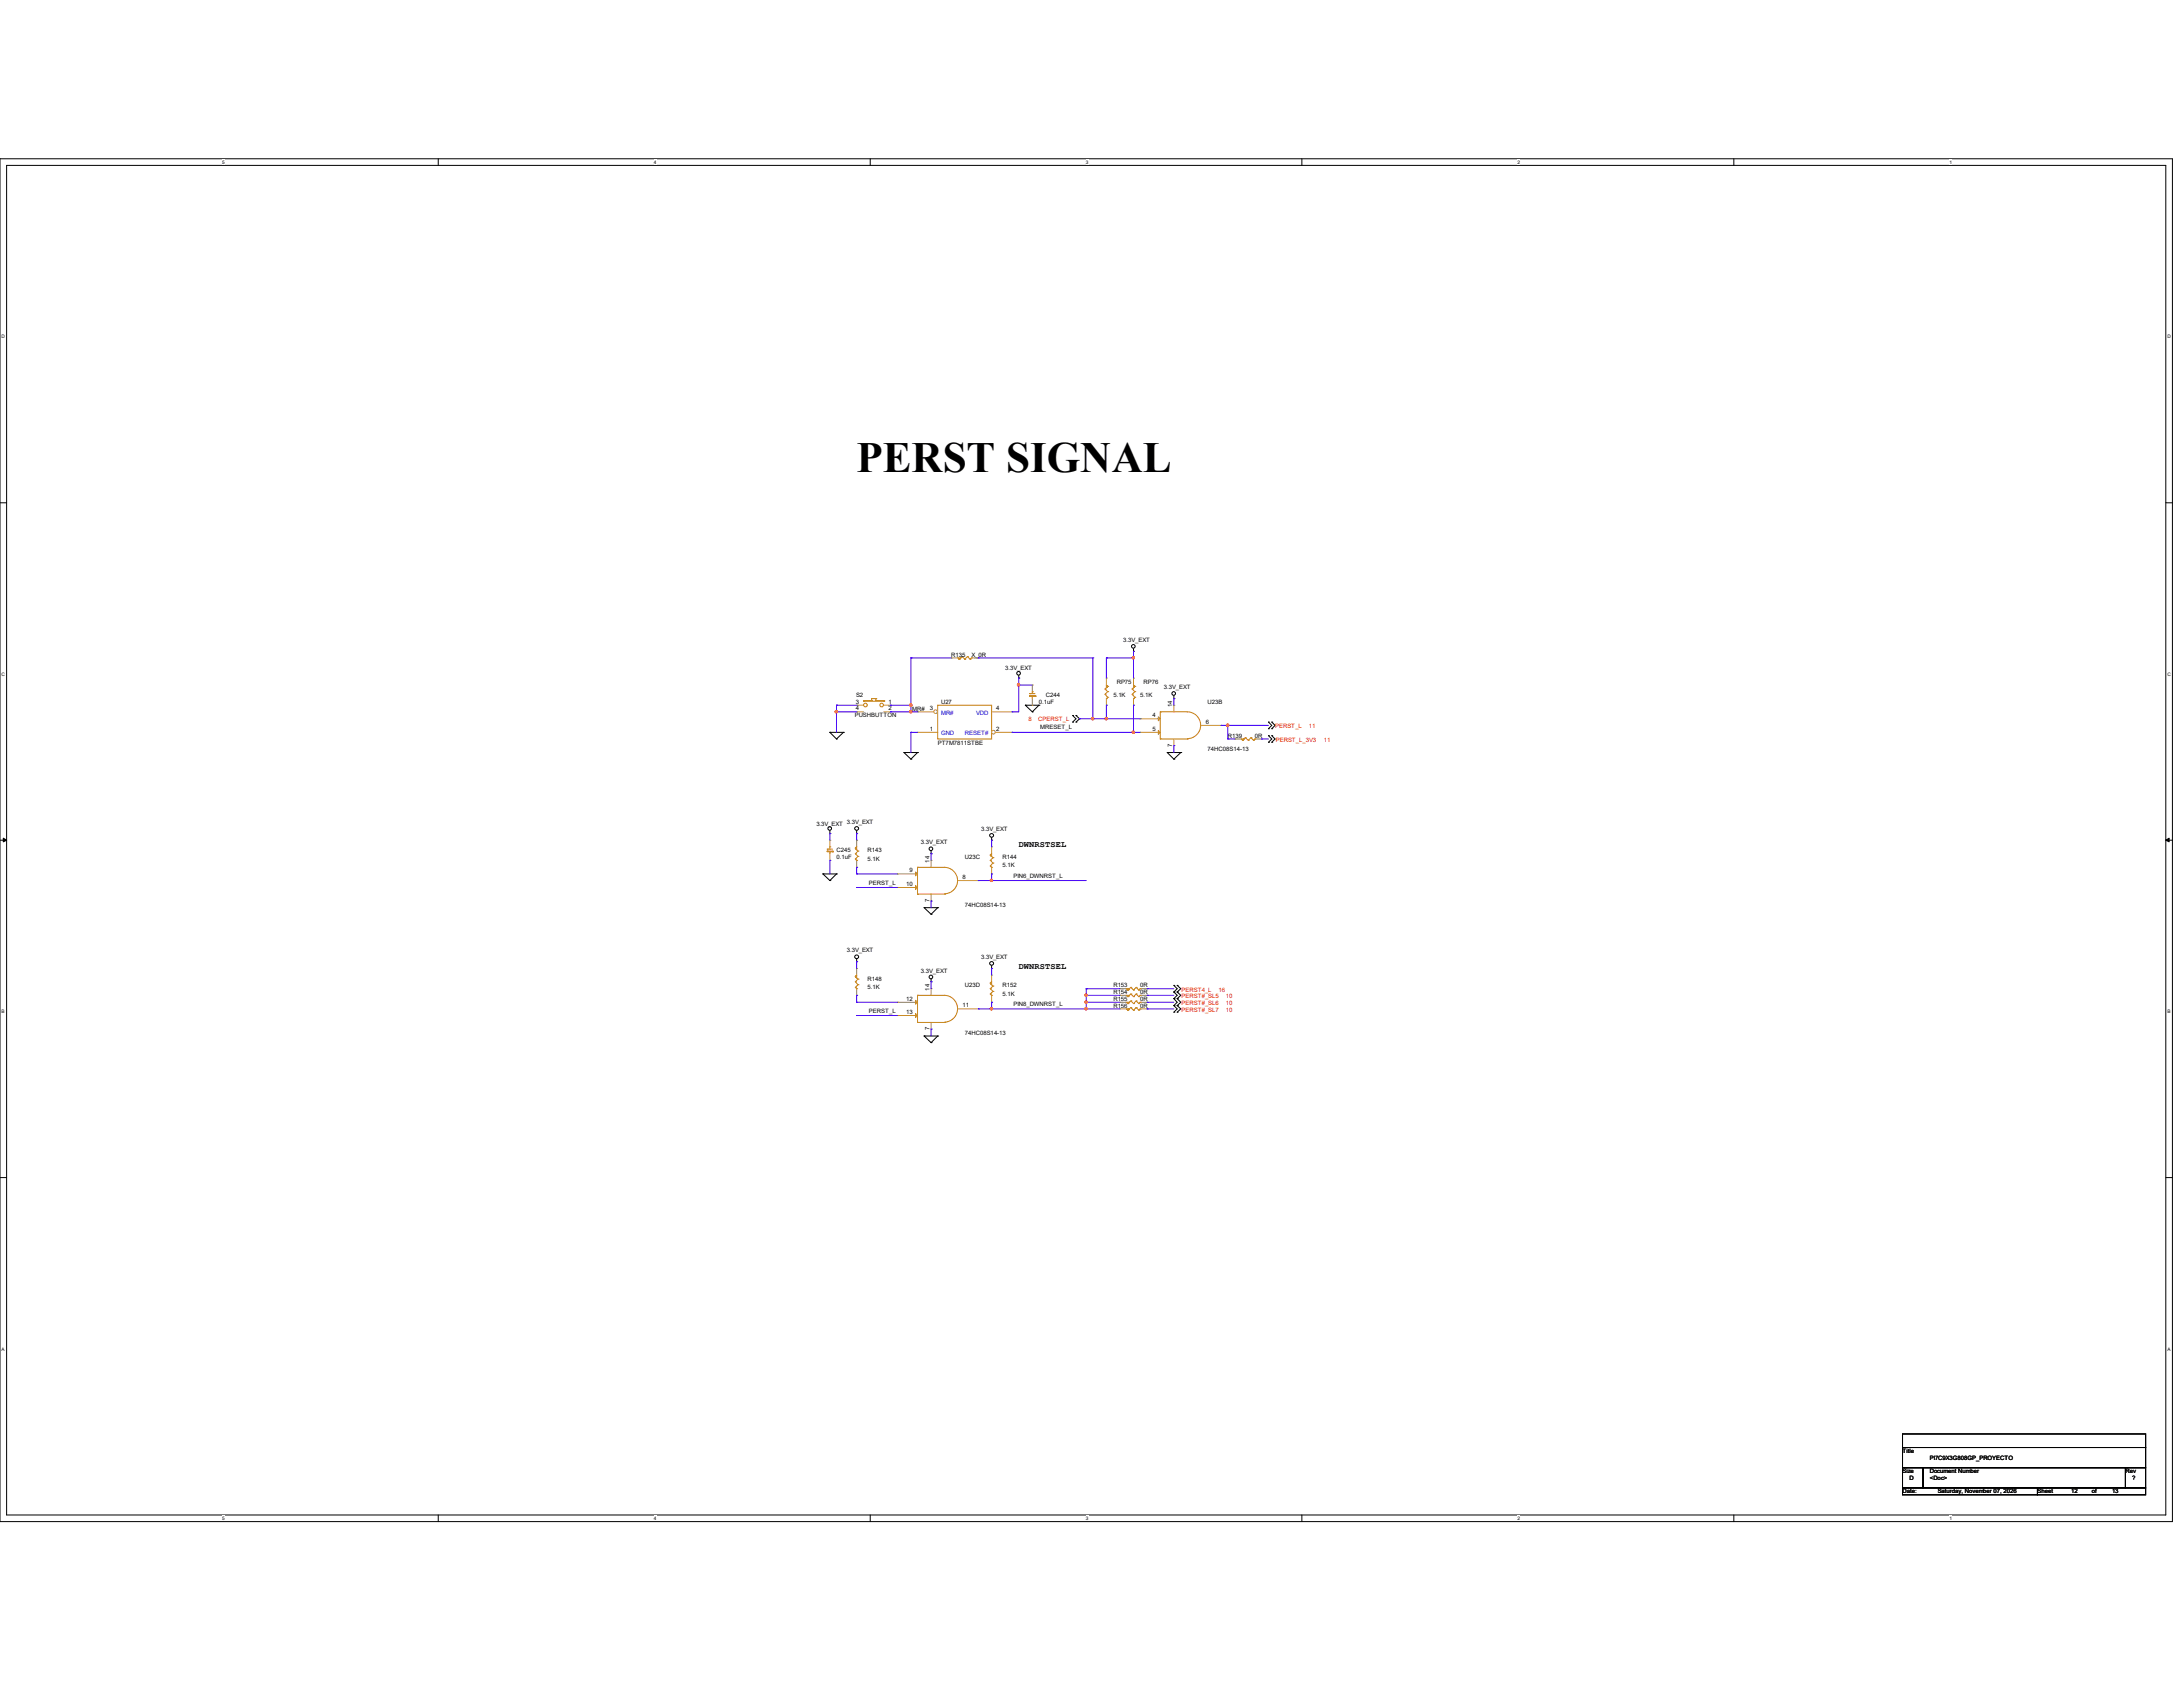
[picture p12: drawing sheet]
<svg xmlns="http://www.w3.org/2000/svg" width="279mm" height="216mm" viewBox="0 0 279 216" stroke-linecap="round" stroke-linejoin="round" font-family="sans-serif">
<defs><g id="words">
<text font-size="5.5" x="109.6" y="60.4">PERST SIGNAL</text>
<g font-size="1.1">
<text x="130.4" y="108.5">DWNRSTSEL</text>
<text x="130.4" y="124">DWNRSTSEL</text>
</g>
<g font-size=".8">
<text x="143.8" y="82.2">3.3V_EXT</text>
<text x="109.6" y="89.2">S2</text>
<text x="121.8" y="84.1">R135</text>
<text x="124.3" y="84.1">X_0R</text>
<text x="128.7" y="85.8">3.3V_EXT</text>
<text x="133.9" y="89.2">C244</text>
<text x="142.5" y="89.2">5.1K</text>
<text x="142.9" y="87.5">RP75</text>
<text x="145.9" y="89.2">5.1K</text>
<text x="146.4" y="87.5">RP76</text>
<text x="149" y="88.2">3.3V_EXT</text>
<text x="109.4" y="91.8">PUSHBUTTON</text>
<text x="109.5" y="90">3</text>
<text x="109.5" y="90.9">4</text>
<text x="113.7" y="90">1</text>
<text x="113.7" y="90.9">2</text>
<text x="116.8" y="90.9">MR#</text>
<text x="119" y="90.9">3</text>
<text x="119" y="93.5">1</text>
<text x="120" y="95.3">PT7M7811STBE</text>
<text x="120.4" y="90.1">U27</text>
<text x="127.5" y="90.9">4</text>
<text x="127.5" y="93.5">2</text>
<text x="133" y="90.1">0.1uF</text>
<text x="133.1" y="93.3">MRESET_L</text>
<text x="147.5" y="91.8">4</text>
<text x="147.5" y="93.5">5</text>
<text x="150" y="95.6" transform="rotate(-90 150 95.6)">7</text>
<text x="150" y="90.5" transform="rotate(-90 150 90.5)">14</text>
<text x="154.3" y="92.6">6</text>
<text x="154.6" y="90.1">U23B</text>
<text x="157.1" y="94.4">R139</text>
<text x="160.6" y="94.4">0R</text>
<text x="154.6" y="96.1">74HC08S14-13</text>
<text x="104.5" y="105.7">3.3V_EXT 3.3V_EXT</text>
<text x="125.6" y="106.3">3.3V_EXT</text>
<text x="107.1" y="109.1">C245</text>
<text x="107.1" y="110">0.1uF</text>
<text x="111" y="109.1">R143</text>
<text x="111" y="110.2">5.1K</text>
<text x="111.2" y="113.2">PERST_L</text>
<text x="116" y="113.4">10</text>
<text x="116.4" y="111.6">9</text>
<text x="117.9" y="108.1">3.3V_EXT</text>
<text x="119" y="110.4" transform="rotate(-90 119 110.4)">14</text>
<text x="123.2" y="112.5">8</text>
<text x="123.5" y="110">U23C</text>
<text x="128.3" y="110">R144</text>
<text x="128.3" y="111">5.1K</text>
<text x="129.7" y="112.3">PIN6_DWNRST_L</text>
<text x="119" y="115.4" transform="rotate(-90 119 115.4)">7</text>
<text x="123.5" y="116">74HC08S14-13</text>
<text x="108.4" y="121.9">3.3V_EXT</text>
<text x="111" y="125.5">R148</text>
<text x="117.9" y="124.5">3.3V_EXT</text>
<text x="125.6" y="122.8">3.3V_EXT</text>
<text x="111" y="126.5">5.1K</text>
<text x="111.2" y="129.6">PERST_L</text>
<text x="116" y="128.1">12</text>
<text x="116" y="129.8">13</text>
<text x="119" y="131.9" transform="rotate(-90 119 131.9)">7</text>
<text x="119" y="126.8" transform="rotate(-90 119 126.8)">14</text>
<text x="123.2" y="128.9">11</text>
<text x="123.5" y="126.4">U23D</text>
<text x="128.3" y="126.4">R152</text>
<text x="128.3" y="127.4">5.1K</text>
<text x="129.7" y="128.7">PIN8_DWNRST_L</text>
<text x="142.5" y="126.4">R153</text>
<text x="142.5" y="127.3">R154</text>
<text x="142.5" y="129">R156</text>
<text x="142.5" y="128.1">R155</text>
<text x="145.9" y="126.4">0R</text>
<text x="145.9" y="127.3">0R</text>
<text x="145.9" y="129">0R</text>
<text x="145.9" y="128.1">0R</text>
<text x="123.5" y="132.4">74HC08S14-13</text>
<text x="243.5" y="186">Title</text>
<text x="243.5" y="188.6">Size</text>
<text x="243.5" y="191.1">Date:</text>
<text x="244.4" y="189.4">D</text>
<text x="247" y="188.6">Document Number</text>
<text x="247" y="189.4">&lt;Doc&gt;</text>
<text x="247" y="186.8">PI7C9X3G808GP_PROYECTO</text>
<text x="248" y="191.1">Saturday, November 07, 2026</text>
<text x="260.8" y="191.1">Sheet</text>
<text x="265.1" y="191.1">12</text>
<text x="267.7" y="191.1">of</text>
<text x="270.3" y="191.1">13</text>
<text x="272" y="188.6">Rev</text>
<text x="272.9" y="189.4">?</text>
</g>
<g font-size=".8" fill="#00c">
<text x="120.4" y="91.5">MR#</text>
<text x="120.4" y="94.1">GND</text>
<text x="123.5" y="94.1">RESET#</text>
<text x="124.9" y="91.5">VDD</text>
</g>
<g font-size=".8" fill="#f00">
<text x="131.6" y="92.3">8</text>
<text x="132.9" y="92.3">CPERST_L</text>
<text x="163.2" y="93.2">PERST_L</text>
<text x="163.3" y="95">PERST_L_3V3</text>
<text x="167.5" y="93.2">11</text>
<text x="169.4" y="95">11</text>
<text x="151.2" y="128.6">PERST#_SL6</text>
<text x="151.2" y="129.5">PERST#_SL7</text>
<text x="151.2" y="127.8">PERST#_SL5</text>
<text x="151.2" y="126.9">PERST4_L</text>
<text x="156" y="126.9">16</text>
<text x="156.9" y="128.6">10</text>
<text x="156.9" y="129.5">10</text>
<text x="156.9" y="127.8">10</text>
</g>
<g font-size=".6">
<text x="28.4" y="21">5</text>
<text x="83.7" y="21">4</text>
<text x="139" y="21">3</text>
<text x="194.2" y="21">2</text>
<text x="249.5" y="21">1</text>
<text x=".2" y="43.3">D</text>
<text x="277.4" y="43.3">D</text>
<text x=".2" y="86.5">C</text>
<text x="277.4" y="86.5">C</text>
<text x=".2" y="129.7">B</text>
<text x="277.4" y="129.7">B</text>
<text x=".2" y="172.8">A</text>
<text x="277.4" y="172.8">A</text>
<text x="28.4" y="194.5">5</text>
<text x="83.7" y="194.5">4</text>
<text x="139" y="194.5">3</text>
<text x="194.2" y="194.5">2</text>
<text x="249.5" y="194.5">1</text>
</g>
</g></defs>
<path d="M0 20.3h278v174.4h-278zM.8 21.2h276.4v172.7h-276.4z" fill="none" stroke="#000" stroke-width=".13"/>
<g fill="#fff">
<path d="M28.4 20.4h.3v.7h-.3z"/>
<path d="M28.4 194h.3v.6h-.3z"/>
</g>
<path d="M56.1 20.3v.9M56.1 193.9v.8" fill="none" stroke="#000" stroke-width=".13"/>
<g fill="#fff">
<path d="M83.7 20.4h.3v.7h-.3z"/>
<path d="M83.7 194h.3v.6h-.3z"/>
</g>
<path d="M111.4 20.3v.9M111.4 193.9v.8" fill="none" stroke="#000" stroke-width=".13"/>
<g fill="#fff">
<path d="M139 20.4h.3v.7h-.3z"/>
<path d="M139 194h.3v.6h-.3z"/>
</g>
<path d="M166.6 20.3v.9M166.6 193.9v.8" fill="none" stroke="#000" stroke-width=".13"/>
<g fill="#fff">
<path d="M194.2 20.4h.3v.7h-.3z"/>
<path d="M194.2 194h.3v.6h-.3z"/>
</g>
<path d="M221.9 20.3v.9M221.9 193.9v.8" fill="none" stroke="#000" stroke-width=".13"/>
<g fill="#fff">
<path d="M249.5 20.4h.3v.7h-.3z"/>
<path d="M249.5 194h.3v.6h-.3z"/>
<path d="M.2 42.8h.4v.6h-.4z"/>
<path d="M277.4 42.8h.4v.6h-.4z"/>
<path d="M.2 85.9h.4v.7h-.4z"/>
<path d="M277.4 85.9h.4v.7h-.4z"/>
</g>
<path d="M0 64.3h.8M277.2 64.3h.8" fill="none" stroke="#000" stroke-width=".13"/>
<g fill="#fff">
<path d="M.2 129.1h.4v.7h-.4z"/>
<path d="M277.4 129.1h.4v.7h-.4z"/>
</g>
<path d="M0 107.5h.8M277.2 107.5h.8" fill="none" stroke="#000" stroke-width=".13"/>
<path d="M.4 107.3l.4 .2-.4 .2zM277.2 107.5l.4-.2v.4z" fill="#000" stroke="#000" stroke-width=".13"/>
<g fill="#fff">
<path d="M.2 172.3h.4v.7h-.4z"/>
<path d="M277.4 172.3h.4v.7h-.4z"/>
</g>
<g fill="none" stroke="#000" stroke-width=".13">
<path d="M106.2 93.7h.1M106.2 93.7h1.7M106.2 93.7l.9 .9M107.1 94.6h.1M107.9 93.7h.1M107.9 93.7l-.8 .9M115.7 96.3h.1M115.7 96.3h1.7M115.7 96.3l.9 .9M116.6 97.2h.1M117.4 96.3h.1M117.4 96.3l-.8 .9"/>
<path d="M130.4 86.8h.1M130.4 86.4v.4M131.2 90.3h.1M131.2 90.3h1.8M131.2 90.3l.9 .8M132.1 91.1h.1M133 90.3h.1M133 90.3l-.9 .8M137.3 92.4h.1M137.3 91.6h.1M137.3 91.6l.4 .4-.4 .4M137.7 91.6h.1"/>
<path d="M137.7 92.4h.1M137.7 91.6l.5 .4-.5 .4M145.1 83.4h.1M145.1 83v.4M149.4 96.3h.1M149.4 96.3h1.7M149.4 96.3l.8 .9M150.2 89.4h.1M150.2 97.2h.1M150.2 89v.4M151.1 96.3h.1M151.1 96.3l-.9 .9"/>
<path d="M162.3 92.4h.1M162.3 93.3h.1M162.3 94.1h.1M162.3 95h.1M162.3 92.4l.5 .4-.5 .5M162.3 94.1l.5 .5-.5 .4M162.8 92.4h.1M162.8 93.3h.1M162.8 94.1h.1M162.8 95h.1M162.8 92.4l.4 .4-.4 .5M162.8 94.1l.4 .5-.4 .4"/>
<path d="M105.3 111.8h.1M105.3 111.8h1.8M105.3 111.8l.9 .9M106.2 106.7h.1M106.2 112.7h.1M106.2 106.3v.4M107.1 111.8h.1M107.1 111.8l-.9 .9M109.6 106.7h.1M109.6 106.3v.4M118.3 116.2h.1M118.3 116.2h1.7"/>
<path d="M118.3 116.2l.9 .8M119.2 109.3h.1M119.2 117h.1M119.2 108.9v.4M120 116.2h.1M120 116.2l-.8 .8M126.9 107.5h.1M126.9 107.2v.3M109.6 123.1h.1M109.6 122.7v.4M118.3 132.6h.1M118.3 132.6h1.7"/>
<path d="M118.3 132.6l.9 .8M119.2 125.6h.1M119.2 133.4h.1M119.2 125.3v.3M120 132.6h.1M120 132.6l-.8 .8M126.9 124h.1M126.9 123.6v.4M150.2 127.8h.1M150.2 128.7h.1M150.2 129.5h.1M150.2 127h.1"/>
<path d="M150.2 126.1h.1M150.2 127.8l.5 .5-.5 .4M150.2 128.7l.5 .4-.5 .4M150.2 127l.5 .4-.5 .4M150.2 126.1l.5 .4-.5 .5M150.7 127.8h.1M150.7 128.7h.1M150.7 129.5h.1M150.7 127h.1M150.7 126.1h.1M150.7 127.8l.4 .5-.4 .4M150.7 128.7l.4 .4-.4 .4"/>
<path d="M150.7 127l.4 .4-.4 .4M150.7 126.1l.4 .4-.4 .5M0 150.7h.8M277.2 150.7h.8M243.5 183.5h31.1v1.8h-31.1zM243.5 185.3h31.1v2.5h-31.1zM243.5 187.8h2.6v2.6h-2.6zM243.5 190.4h17.3v.9h-17.3zM246.1 187.8h25.9v2.6h-25.9zM260.8 190.4h13.8v.9h-13.8zM272 187.8h2.6v2.6h-2.6z"/>
<circle cx="130.4" cy="86.2" r=".23"/>
<circle cx="145.1" cy="82.7" r=".23"/>
<circle cx="150.2" cy="88.8" r=".23"/>
<circle cx="106.2" cy="106" r=".23"/>
<circle cx="109.7" cy="106" r=".24"/>
<circle cx="119.1" cy="108.6" r=".23"/>
<circle cx="126.9" cy="106.9" r=".24"/>
<circle cx="109.7" cy="122.5" r=".24"/>
<circle cx="119.1" cy="125" r=".23"/>
<circle cx="126.9" cy="123.3" r=".24"/>
</g>
<g fill="none" stroke="#cc8006" stroke-width=".13">
<path d="M120 90.3h6.9v4.3h-6.9zM131.8 88.8h.1M131.8 89h.1M131.8 89v.1h.7M131.8 88.8h.7M131.8 89h.7M132.1 89.1h.1M132.1 88.5h.1M132.1 88.5v.3M132.1 89.1v.3M132.5 89.1h.1M132.5 89h.1"/>
<path d="M132.5 89v.1M141.4 88.2h.1M141.4 88.9h.1M141.4 88.2l.4 .3M141.4 88.9l.4 .3M141.6 89.4h.1M141.6 87.7l.2 .1M141.8 87.8h.1M141.8 88.5h.1M141.8 89.2h.1M141.8 87.8l-.4 .4M141.8 88.5l-.4 .4"/>
<path d="M141.8 89.2l-.2 .2M158.9 94.6l.1 .1M159 94.7h.1M159.4 94.4h.1M159.4 94.4l-.4 .3M159.4 94.4l.4 .3M159.8 94.7h.1M160.1 94.4h.1M160.1 94.4l-.3 .3M160.1 94.4l.3 .3M160.4 94.7h.1M160.6 94.6h.1"/>
<path d="M160.6 94.6l-.2 .1M109.5 108.5h.1M109.5 109.3h.1M109.5 109.9h.1M109.5 108.5l.3 .4M109.5 109.3l.3 .3M109.5 109.9l.1 .2M109.6 110.1h.1M109.6 108.4l-.1 .1M109.8 108.9h.1M109.8 109.6h.1M109.8 108.9l-.3 .4"/>
<path d="M109.8 109.6l-.3 .3M117.4 111h.1M117.4 114.4h.1M117.4 111h3.5a1.69 1.69 0 0 1 1.7 1.7 1.69 1.69 0 0 1-1.7 1.7M117.4 111v3.4M117.4 114.4h3.5M120.9 114.4h.1M126.7 109.4h.1M126.7 110.1h.1M126.7 110.8h.1M126.7 109.4l.4 .4M126.7 110.1l.4 .3"/>
<path d="M126.7 110.8l.2 .2M126.9 111h.1M126.9 109.3l-.2 .1M127.1 109.8h.1M127.1 110.4h.1M127.1 109.8l-.4 .3M127.1 110.4l-.4 .4M117.4 127.4h.1M117.4 130.9h.1M117.4 127.4h3.5a1.71 1.71 0 0 1 1.7 1.7 1.7 1.7 0 0 1-1.7 1.7M117.4 127.4v3.5M117.4 130.9h3.5"/>
<path d="M120.9 130.9h.1M144.2 126.5l.2 .2M144.4 126.7h.1M144.7 126.4h.1M144.7 126.4l-.3 .3M144.7 126.4l.4 .3M145.1 126.7h.1M145.4 126.4h.1M145.4 126.4l-.3 .3M145.4 126.4l.4 .3M145.8 126.7h.1M145.9 126.5h.1"/>
<path d="M145.9 126.5l-.1 .2"/>
</g>
<g fill="#a84" stroke="#a84" stroke-width=".13">
<path d="M117.2 111.6l.2 .2-.2 .3z"/>
<path d="M117.2 113.3l.2 .3-.2 .2z"/>
<path d="M117.2 128l.2 .3-.2 .2z"/>
<path d="M117.2 129.7l.2 .3-.2 .2z"/>
</g>
<g fill="none" stroke="#a84" stroke-width=".13">
<path d="M132.1 90.3h.1M132.1 87.7h.1M132.1 87.7v.8M132.1 89.4v.9M141.6 86.8h.1M141.6 90.3h.1M141.6 86.8v.9M141.6 89.4v.9M158 94.6h.1M158 94.6h.9M160.6 94.6h.9M161.5 94.6h.1"/>
<path d="M109.6 107.5h.1M109.6 111h.1M109.6 107.5v.9M109.6 110.1v.9M114.9 111.8h.1M114.9 113.6h.1M114.9 111.8h2.5M114.9 113.6h2.5M119.2 110.1h.1M119.2 115.3h.1M119.2 110.1v.9M119.2 114.4v.9"/>
<path d="M122.6 112.7h2.6M125.2 112.7h.1M126.9 108.4h.1M126.9 111.8h.1M126.9 108.4v.9M126.9 111v.8M114.9 128.3h.1M114.9 130h.1M114.9 128.3h2.5M114.9 130h2.5M119.2 126.5h.1M119.2 131.7h.1"/>
<path d="M119.2 126.5v.9M119.2 130.9v.8M122.6 129.1h2.6M125.2 129.1h.1M143.3 126.5h.1M143.3 126.5h.9M145.9 126.5h.9M146.8 126.5h.1"/>
</g>
<g fill="#cc8006" stroke="#cc8006" stroke-width=".13">
<path d="M144.2 126.5h.4l-.2 .2 .2-.2-.2 .2z" fill-rule="evenodd"/>
<path d="M126.9 109.3v.3l-.2-.2 .2 .2-.2-.2z" fill-rule="evenodd"/>
<path d="M141.6 87.7l.2 .1-.2 .2 .2-.2-.2 .2z" fill-rule="evenodd"/>
<path d="M158.9 94.6h.3l-.2 .1 .2-.1-.2 .1z" fill-rule="evenodd"/>
<path d="M109.5 108.5l.1-.1v.4z" fill-rule="evenodd"/>
</g>
<circle cx="119.7" cy="91.1" r=".23" fill="#fff" stroke="#a84" stroke-width=".13"/>
<path d="M117.4 91.1h.1M117.4 93.7h.1M117.4 91.1h2.1M117.4 93.7h2.6M126.9 91.1h2.6M129.5 91.1h.1" fill="none" stroke="#a84" stroke-width=".13"/>
<circle cx="127.1" cy="93.7" r=".23" fill="#fff" stroke="#a84" stroke-width=".13"/>
<g fill="none" stroke="#a84" stroke-width=".13">
<path d="M109.6 90.3h.1M109.6 91.1h.1M109.6 90.3h.9M109.6 91.1h.9M113.1 90.3h.9M113.1 91.1h.9M114 90.3h.1M114 91.1h.1M121.8 84.2h.1M121.8 84.2h.8M124.3 84.2h.9M125.2 84.2h.1"/>
<path d="M127.4 93.7h2.1M129.5 93.7h.1M145.1 86.8h.1M145.1 90.3h.1M145.1 86.8v.9M145.1 89.4v.9M145.9 92h.1M145.9 93.7h.1M145.9 93.7h2.6M145.9 92h2.6M150.2 90.3h.1M150.2 95.4h.1"/>
<path d="M150.2 90.3v.8M150.2 94.6v.8M153.7 92.8h2.6M156.3 92.8h.1M106.2 110.1h.1M106.2 107.5h.1M106.2 107.5v.9M106.2 109.3v.8M109.6 124h.1M109.6 127.4h.1M109.6 124v.8M109.6 126.5v.9"/>
<path d="M126.9 124.8h.1M126.9 128.3h.1M126.9 124.8v.8M126.9 127.4v.9M143.3 127.4h.1M143.3 129.1h.1M143.3 128.3h.1M143.3 127.4h.9M143.3 129.1h.9M143.3 128.3h.9M145.9 127.4h.9M145.9 129.1h.9"/>
<path d="M145.9 128.3h.9M146.8 127.4h.1M146.8 129.1h.1M146.8 128.3h.1"/>
</g>
<g fill="none" stroke="#cc8006" stroke-width=".13">
<path d="M110.5 89.7h.1M110.5 89.7h2.6M110.5 89.7h1M111.5 89.7h.1M111.5 89.4h.1M111.5 89.4v.3M111.5 89.4h.6M112.1 89.4h.1M112.1 89.7h.1M112.1 89.7h1M112.1 89.4v.3M113.1 89.7h.1"/>
<path d="M122.6 84.2l.2 .2M122.8 84.4h.1M123.1 84h.1M123.1 84l-.3 .4M123.1 84l.4 .4M123.5 84.4h.1M123.8 84h.1M123.8 84l-.3 .4M123.8 84l.4 .4M124.2 84.4h.1M124.3 84.2h.1M124.3 84.2l-.1 .2"/>
<path d="M144.9 88.2h.1M144.9 88.9h.1M144.9 88.2l.3 .3M144.9 88.9l.3 .3M145.1 89.4h.1M145.1 87.7l.1 .1M145.2 87.8h.1M145.2 88.5h.1M145.2 89.2h.1M145.2 87.8l-.3 .4M145.2 88.5l-.3 .4M145.2 89.2l-.1 .2"/>
<path d="M148.5 91.1h.1M148.5 94.6h.1M148.5 91.1h3.5a1.71 1.71 0 0 1 1.7 1.7 1.71 1.71 0 0 1-1.7 1.7M148.5 91.1v3.5M148.5 94.6h3.5M152 94.6h.1M105.9 108.7h.1M105.9 108.9h.1M105.9 108.9v.1h.7M105.9 108.7h.7M105.9 108.9h.7M106.2 109h.1"/>
<path d="M106.2 108.4h.1M106.2 108.4v.3M106.2 109v.3M106.6 109h.1M106.6 108.9h.1M106.6 108.9v.1M109.5 125h.1M109.5 125.6h.1M109.5 126.4h.1M109.5 125l.3 .3M109.5 125.6l.3 .4M109.5 126.4l.1 .1"/>
<path d="M109.6 126.5h.1M109.6 124.8l-.1 .2M109.8 125.3h.1M109.8 126h.1M109.8 125.3l-.3 .3M109.8 126l-.3 .4M126.7 125.8h.1M126.7 126.5h.1M126.7 127.2h.1M126.7 125.8l.4 .4M126.7 126.5l.4 .4M126.7 127.2l.2 .2"/>
<path d="M126.9 127.4h.1M126.9 125.6l-.2 .2M127.1 126.2h.1M127.1 126.9h.1M127.1 126.2l-.4 .3M127.1 126.9l-.4 .3M144.2 127.4l.2 .2M144.2 129.1l.2 .2M144.2 128.3l.2 .1M144.4 127.6h.1M144.4 129.3h.1M144.4 128.4h.1"/>
<path d="M144.7 127.2h.1M144.7 128.9h.1M144.7 128.1h.1M144.7 127.2l-.3 .4M144.7 127.2l.4 .4M144.7 128.9l-.3 .4M144.7 128.9l.4 .4M144.7 128.1l-.3 .3M144.7 128.1l.4 .3M145.1 127.6h.1M145.1 129.3h.1M145.1 128.4h.1"/>
<path d="M145.4 127.2h.1M145.4 128.9h.1M145.4 128.1h.1M145.4 127.2l-.3 .4M145.4 127.2l.4 .4M145.4 128.9l-.3 .4M145.4 128.9l.4 .4M145.4 128.1l-.3 .3M145.4 128.1l.4 .3M145.8 127.6h.1M145.8 129.3h.1M145.8 128.4h.1"/>
<path d="M145.9 127.4h.1M145.9 129.1h.1M145.9 128.3h.1M145.9 127.4l-.1 .2M145.9 129.1l-.1 .2M145.9 128.3l-.1 .1"/>
<circle cx="110.8" cy="90.2" r=".23"/>
<circle cx="112.8" cy="90.2" r=".23"/>
</g>
<g fill="#cc8006" stroke="#cc8006" stroke-width=".13">
<path d="M109.6 124.8v.3l-.1-.1 .1 .1-.1-.1z" fill-rule="evenodd"/>
<path d="M122.6 84.2h.4l-.2 .2 .2-.2-.2 .2z" fill-rule="evenodd"/>
<path d="M144.2 127.4h.4l-.2 .2 .2-.2-.2 .2z" fill-rule="evenodd"/>
<path d="M144.2 129.1h.4l-.2 .2 .2-.2-.2 .2z" fill-rule="evenodd"/>
<path d="M145.1 87.7l.1 .1-.1 .2 .1-.2-.1 .2z" fill-rule="evenodd"/>
<path d="M126.7 125.8l.2-.2v.4z" fill-rule="evenodd"/>
<path d="M144.2 128.3h.4l-.2 .1 .2-.1-.2 .1z" fill-rule="evenodd"/>
</g>
<g fill="#a84" stroke="#a84" stroke-width=".13">
<path d="M148.3 91.7l.2 .3-.2 .2z"/>
<path d="M148.3 93.5l.2 .2-.2 .3z"/>
</g>
<g fill="none" stroke="#4200ff" stroke-width=".13">
<path d="M107.1 91.1h.1M107.1 90.3h.1M107.1 91.1h2.5M107.1 90.3h2.5M107.1 90.3v3.4M114 90.3h.1M114 91.1h.1M114 91.1h3.4M114 90.3h2.6M116.6 93.7h.1M116.6 91.1h.1M116.6 90.3h.1"/>
<path d="M116.6 84.2h.1M116.6 84.2v6.9M116.6 93.7v2.6M116.6 93.7h.8M116.6 84.2h5.2M125.2 84.2h.1M125.2 84.2h14.7M129.5 91.1h.1M129.5 93.7h.1M129.5 93.7h16.4M130.4 86.8h.1M130.4 87.7h.1"/>
<path d="M130.4 86.8v4.3h-.9M130.4 87.7h1.7M138.2 92h.1M138.2 92h7.7M139.9 84.2h.1M139.9 92h.1M139.9 84.2v7.8M141.6 90.3h.1M141.6 92h.1M141.6 84.2h.1M141.6 84.2h3.5M141.6 84.2v2.6"/>
<path d="M141.6 90.3v1.7M145.1 90.3h.1M145.1 83.4h.1M145.1 93.7h.1M145.1 84.2h.1M145.1 83.4v3.4M145.1 90.3v3.4M150.2 95.4h.1M150.2 89.4h.1M150.2 89.4v.9M150.2 95.4v.9M156.3 92.8h.1"/>
<path d="M156.3 92.8h6M157.1 92.8h.1M157.1 94.6h.1M157.1 94.6h.9M157.1 92.8v1.8M161.5 94.6h.1M161.5 94.6h.8M106.2 106.7h.1M106.2 110.1h.1M106.2 106.7v.8M106.2 110.1v1.7M109.6 106.7h.1"/>
<path d="M109.6 111h.1M109.6 111.8h.1M109.6 113.6h.1M109.6 106.7v.8M109.6 111v.8M109.6 111.8h5.3M109.6 113.6h5.3M119.2 109.3h.1M119.2 115.3h.1M119.2 109.3v.8M119.2 115.3v.9M125.2 112.7h.1"/>
<path d="M125.2 112.7h13.8M126.9 107.5h.1M126.9 111.8h.1M126.9 112.7h.1M126.9 107.5v.9M126.9 111.8v.9M109.6 123.1h.1M109.6 127.4h.1M109.6 128.3h.1M109.6 130h.1M109.6 128.3h5.3M109.6 123.1v.9"/>
<path d="M109.6 127.4v.9M109.6 130h5.3M119.2 131.7h.1M119.2 125.6h.1M119.2 125.6v.9M119.2 131.7v.9M125.2 129.1h.1M125.2 129.1h18.1M126.9 129.1h.1M126.9 124h.1M126.9 128.3h.1M126.9 124v.8"/>
<path d="M126.9 128.3v.8M139 128.3h.1M139 129.1h.1M139 127.4h.1M139 126.5h.1M139 128.3h4.3M139 126.5v2.6M139 127.4h4.3M139 126.5h4.3M146.8 128.3h.1M146.8 129.1h.1M146.8 127.4h.1"/>
<path d="M146.8 126.5h.1M146.8 129.1h3.4M146.8 128.3h3.4M146.8 127.4h3.4M146.8 126.5h3.4"/>
</g>
<g fill="#f00" stroke="#f00" stroke-width=".13">
<circle cx="107" cy="91.1" r=".15"/>
<circle cx="116.6" cy="91.1" r=".15"/>
<circle cx="116.6" cy="90.2" r=".15"/>
<circle cx="130.4" cy="87.7" r=".15"/>
<circle cx="126.9" cy="129.1" r=".15"/>
<circle cx="139" cy="128.2" r=".15"/>
<circle cx="141.6" cy="92" r=".15"/>
<circle cx="139.8" cy="92" r=".15"/>
<circle cx="145.1" cy="93.7" r=".15"/>
<circle cx="145.1" cy="84.2" r=".15"/>
<circle cx="126.9" cy="112.7" r=".15"/>
<circle cx="139" cy="129.1" r=".15"/>
<circle cx="157.1" cy="92.8" r=".15"/>
<circle cx="139" cy="127.4" r=".15"/>
</g>
<use href="#words"/>
</svg>
